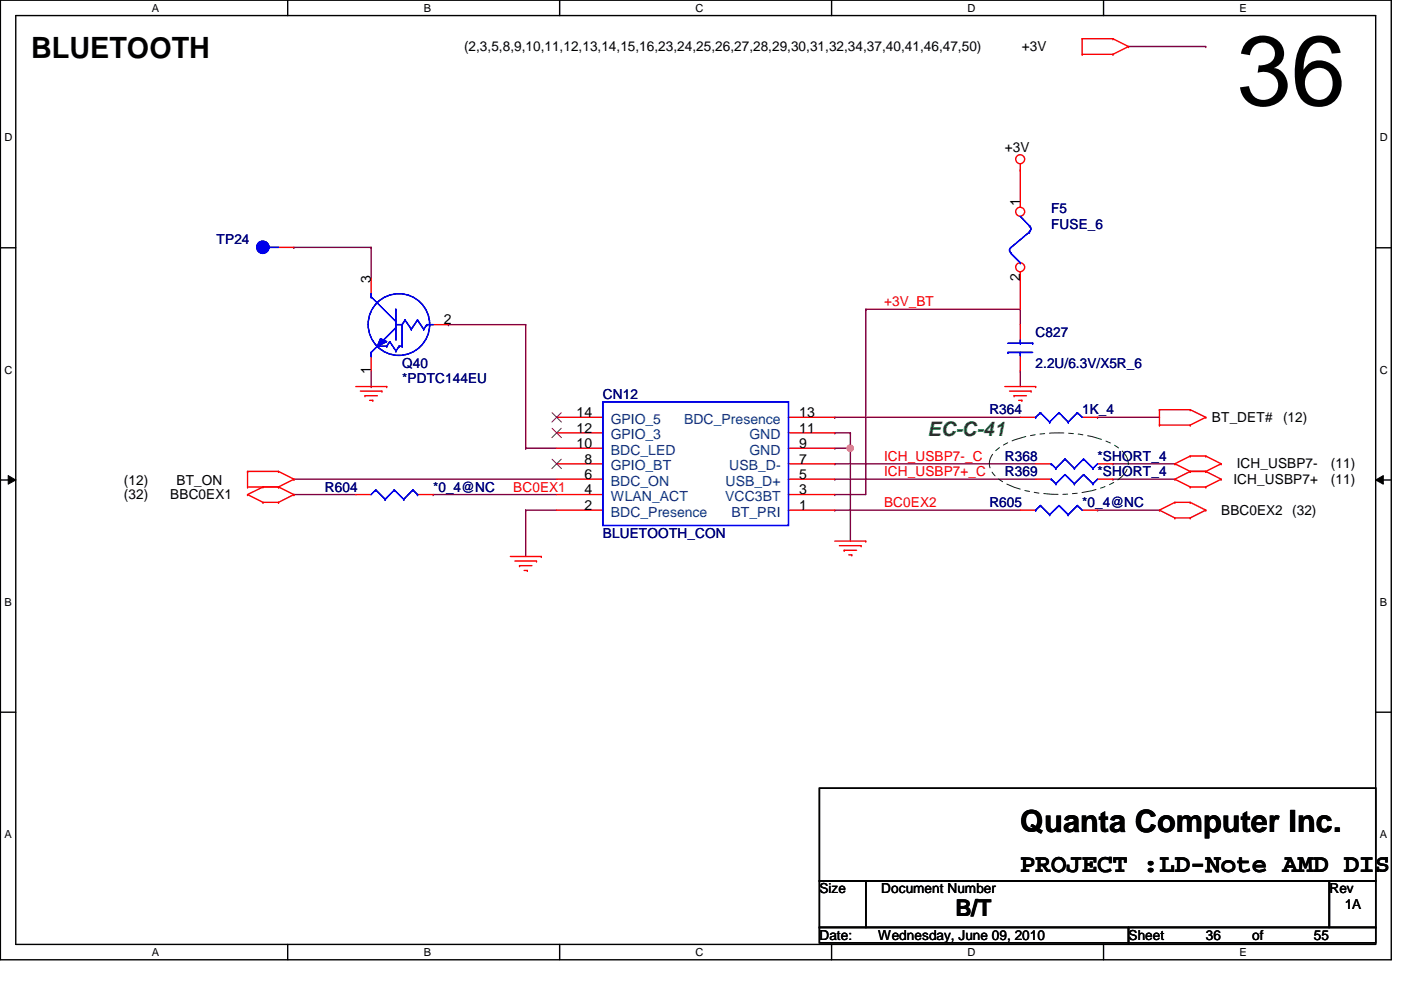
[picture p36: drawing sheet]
<svg xmlns="http://www.w3.org/2000/svg" width="297mm" height="210mm" viewBox="0 0 297 210" stroke-linecap="round" stroke-linejoin="round" font-family="sans-serif">
<defs><g id="words">
<text font-size="21" x="262.2" y="22.3">36</text>
<text font-size="6.5" x="216.3" y="176.4">Quanta Computer Inc.</text>
<text font-size="6.2" x="6.6" y="12.3">BLUETOOTH</text>
<text font-size="5.5" x="216.3" y="184.9">PROJECT :LD-Note AMD DIS</text>
<text font-size="4.9" x="202.6" y="194.3">B/T</text>
<text font-size="4.2" fill="#008000" x="196.7" y="92.4">EC-C-41</text>
<g font-size="3">
<text x="216.3" y="43.6" transform="rotate(-90 216.3 43.6)">1</text>
<text x="78.7" y="60" transform="rotate(-90 78.7 60)">3</text>
<text x="216.3" y="59.6" transform="rotate(-90 216.3 59.6)">2</text>
<text x="94.1" y="68.8">2</text>
<text x="78.7" y="79.3" transform="rotate(-90 78.7 79.3)">1</text>
<text x="122.3" y="88.4">14</text>
<text x="169.5" y="88.4">13</text>
<text x="122.3" y="95">10</text>
<text x="122.3" y="91.7">12</text>
<text x="169.5" y="95">9</text>
<text x="169.5" y="91.7">11</text>
<text x="123.9" y="101.6">6</text>
<text x="123.9" y="98.3">8</text>
<text x="169.5" y="101.6">5</text>
<text x="169.5" y="98.3">7</text>
<text x="123.9" y="104.8">4</text>
<text x="169.5" y="104.8">3</text>
<text x="123.9" y="108.1">2</text>
<text x="169.5" y="108.1">1</text>
</g>
<g font-size="3" fill="#004080">
<text x="129.5" y="89.8">GPIO_5</text>
<text x="145" y="89.8">BDC_Presence</text>
<text x="129.5" y="93.1">GPIO_3</text>
<text x="158.9" y="93.1">GND</text>
<text x="129.5" y="99.7">GPIO_BT</text>
<text x="129.5" y="96.4">BDC_LED</text>
<text x="154.6" y="99.7">USB_D-</text>
<text x="158.9" y="96.4">GND</text>
<text x="129.5" y="106.2">WLAN_ACT</text>
<text x="129.5" y="103">BDC_ON</text>
<text x="153.8" y="106.2">VCC3BT</text>
<text x="153.8" y="103">USB_D+</text>
<text x="129.5" y="109.5">BDC_Presence</text>
<text x="155.1" y="109.5">BT_PRI</text>
</g>
<g font-size="2.9">
<text x="98.4" y="10.8">(2,3,5,8,9,10,11,12,13,14,15,16,23,24,25,26,27,28,29,30,31,32,34,37,40,41,46,47,50)</text>
<text x="216.7" y="10.8">+3V</text>
<text x="213.1" y="32.1">+3V</text>
<text x="257" y="89.5">BT_DET#</text>
<text x="272" y="89.5">(12)</text>
<text x="262.2" y="99.3">ICH_USBP7-</text>
<text x="282.2" y="99.3">(11)</text>
<text x="26.3" y="102.9">(12)</text>
<text x="26.3" y="105.9">(32)</text>
<text x="36.1" y="105.9">BBC0EX1</text>
<text x="37.4" y="102.9">BT_ON</text>
<text x="261.5" y="102.6">ICH_USBP7+</text>
<text x="282.2" y="102.6">(11)</text>
<text x="258.9" y="109.1">BBC0EX2 (32)</text>
<text x="173.7" y="189.4">Size</text>
<text x="186.8" y="189.4">Document Number</text>
<text x="281.9" y="189.4">Rev</text>
<text x="285.1" y="192.7">1A</text>
<text x="173.7" y="199.3">Date:</text>
<text x="186.2" y="199.3">Wednesday, June 09, 2010</text>
<text x="239.3" y="199.3">Sheet</text>
<text x="255.6" y="199.3">36</text>
<text x="265.5" y="199.3">of</text>
<text x="278.6" y="199.3">55</text>
</g>
<g font-size="2.9" fill="#000080">
<text x="222.9" y="45.3">F5</text>
<text x="45.9" y="51.8">TP24</text>
<text x="222.9" y="48.5">FUSE_6</text>
<text x="219.6" y="71.5">C827</text>
<text x="85.3" y="78">Q40</text>
<text x="85.3" y="81.3">*PDTC144EU</text>
<text x="219.6" y="78">2.2U/6.3V/X5R_6</text>
<text x="127.8" y="84.6">CN12</text>
<text x="209.8" y="87.8">R364</text>
<text x="229.4" y="87.8">1K_4</text>
<text x="213.1" y="97.7">R368</text>
<text x="213.1" y="101">R369</text>
<text x="232.7" y="97.7">*SHORT_4</text>
<text x="232.7" y="101">*SHORT_4</text>
<text x="68.9" y="104.2">R604</text>
<text x="91.8" y="104.2">*0_4@NC</text>
<text x="209.8" y="107.5">R605</text>
<text x="229.4" y="107.5">*0_4@NC</text>
<text x="127.8" y="114">BLUETOOTH_CON</text>
</g>
<g font-size="2.9" fill="#f00">
<text x="187.4" y="64.9">+3V_BT</text>
<text x="187.4" y="97.7">ICH_USBP7-_C</text>
<text x="187.4" y="101">ICH_USBP7+_C</text>
<text x="108.8" y="104.2">BC0EX1</text>
<text x="187.4" y="107.5">BC0EX2</text>
</g>
<g font-size="2.3">
<text x="32.2" y="2.5">A</text>
<text x="89.8" y="2.5">B</text>
<text x="147.5" y="2.5">C</text>
<text x="205.1" y="2.5">D</text>
<text x="262.8" y="2.5">E</text>
<text x=".9" y="30">D</text>
<text x="292.5" y="30">D</text>
<text x=".9" y="79.2">C</text>
<text x="292.5" y="79.2">C</text>
<text x=".9" y="128.4">B</text>
<text x="292.5" y="128.4">B</text>
<text x=".9" y="177.7">A</text>
<text x="292.5" y="177.7">A</text>
<text x="32.2" y="202.6">A</text>
<text x="89.8" y="202.6">B</text>
<text x="147.5" y="202.6">C</text>
<text x="205.1" y="202.6">D</text>
<text x="262.8" y="202.6">E</text>
</g>
</g></defs>
<path d="M.1 0h294.9v203.5h-294.9zM3.3 3.3h288.4v196.9h-288.4z" fill="none" stroke="#000" stroke-width=".3"/>
<g fill="#fff">
<path d="M32.2 .4h1.5v2.6h-1.5z"/>
<path d="M32.2 200.6h1.5v2.6h-1.5z"/>
</g>
<path d="M61 0v3.3M61 200.2v3.3" fill="none" stroke="#000" stroke-width=".3"/>
<g fill="#fff">
<path d="M89.8 .4h1.6v2.6h-1.6z"/>
<path d="M89.8 200.6h1.6v2.6h-1.6z"/>
</g>
<path d="M118.7 0v3.3M118.7 200.2v3.3" fill="none" stroke="#000" stroke-width=".3"/>
<g fill="#fff">
<path d="M147.5 .4h1.6v2.6h-1.6z"/>
<path d="M147.5 200.6h1.6v2.6h-1.6z"/>
</g>
<path d="M176.3 0v3.3M176.3 200.2v3.3" fill="none" stroke="#000" stroke-width=".3"/>
<g fill="#fff">
<path d="M205.1 .4h1.7v2.6h-1.7z"/>
<path d="M205.1 200.6h1.7v2.6h-1.7z"/>
</g>
<path d="M234 0v3.3M234 200.2v3.3" fill="none" stroke="#000" stroke-width=".3"/>
<g fill="#fff">
<path d="M262.8 .4h1.5v2.6h-1.5z"/>
<path d="M262.8 200.6h1.5v2.6h-1.5z"/>
<path d="M.9 27.9h1.7v2.6h-1.7z"/>
<path d="M292.5 27.9h1.7v2.6h-1.7z"/>
<path d="M.9 77.1h1.7v2.6h-1.7z"/>
<path d="M292.5 77.1h1.7v2.6h-1.7z"/>
</g>
<path d="M.1 52.5h3.2M291.7 52.5h3.2" fill="none" stroke="#000" stroke-width=".3"/>
<g fill="#fff">
<path d="M.9 126.4h1.6v2.5h-1.6z"/>
<path d="M292.5 126.4h1.5v2.5h-1.5z"/>
</g>
<path d="M.1 101.8h3.2M291.7 101.8h3.2" fill="none" stroke="#000" stroke-width=".3"/>
<path d="M1.7 100.8l1.6 1-1.6 .9zM291.7 101.8l1.6-1v1.9z" fill="#000"/>
<path d="M1.7 100.8l1.6 1-1.6 .9zM291.7 101.8l1.6-1v1.9z" fill="none" stroke="#000" stroke-width=".21"/>
<g fill="#fff">
<path d="M.9 175.6h1.6v2.6h-1.6z"/>
<path d="M292.5 175.6h1.5v2.6h-1.5z"/>
</g>
<path d="M.1 151h3.2M291.7 151h3.2" fill="none" stroke="#000" stroke-width=".3"/>
<g fill="none" stroke="#800040" stroke-width=".3">
<path d="M111.5 95h.1M111.5 95h6.5M177 91.8h.1M177 95h.1M177 95h3.3M177 91.8h3.3M180.3 95h.1M180.3 95v19.7M62.3 101.6h.1M62.3 104.9h.1M62.3 101.6h55.7M62.3 104.9h13.1"/>
<path d="M91.8 104.9h.1M91.8 104.9h26.2M177 108.2h.1M177 108.2h39.3M232.7 108.2h.1M232.7 108.2h13.1"/>
</g>
<circle cx="180.2" cy="95" r=".64" fill="#f0f"/>
<circle cx="180.2" cy="95" r=".64" fill="none" stroke="#f0f" stroke-width=".3"/>
<g fill="none" stroke="#800040" stroke-width=".3">
<path d="M239.3 9.9h16.3M255.6 9.9h.1M62.3 52.5h.1M62.3 52.5h16.4M78.7 52.5h.1M78.7 52.5v6.5M78.7 78.7v3.3M95.1 68.8h.1M95.1 68.8h16.4M111.5 68.8h.1M111.5 68.8v26.2M183.6 65.6h.1"/>
<path d="M183.6 65.6v39.3h-6.6M183.6 65.6h32.7M216.3 65.6h.1M216.3 78.7h.1M216.3 65.6v3.2M216.3 78.7v3.3M78.7 82h.1M177 98.3h.1M177 88.5h.1M177 98.3h42.6M177 88.5h39.3M180.3 91.8h.1"/>
<path d="M180.3 91.8v3.2M232.7 88.5h.1M232.7 88.5h13.1M236 98.3h.1M236 98.3h13.1M111.5 108.2h.1M111.5 108.2h6.5M111.5 108.2v9.8M177 101.6h.1M177 104.9h.1M177 101.6h42.6M236 101.6h.1"/>
<path d="M236 101.6h13.1"/>
</g>
<g fill="none" stroke="#f00" stroke-width=".3">
<path d="M229.4 11.5h.1M229.4 8.2h.1M229.4 8.2h6.6M229.4 11.5h6.6M229.4 8.2v3.3M236 8.2h.1M236 11.5h.1M236 8.2l3.3 1.7M239.3 9.9h.1M239.3 9.9l-3.3 1.6M216.3 36.1h.1M216.3 34.8v1.3"/>
<path d="M59.1 52.5h3.2M52.5 99.9h.1M52.5 99.9v3.4M52.5 99.9h6.6M59.1 99.9h.1M59.1 99.9l3.2 1.7M75.4 82h6.6M76.4 82.9h4.6M77.4 83.9h.1M77.4 83.9h2.6M78.4 84.9h.6M79 84.9h.1"/>
<path d="M81 82.9h.1M82 82h.1M118 98.3h9.8M118 95h9.8M118 91.8h9.8M118 88.5h9.8M167.2 98.3h9.8M167.2 95h9.8M167.2 91.8h9.8M167.2 88.5h9.8M213.1 82h6.5M214 82.9h4.6"/>
<path d="M215 83.9h.1M215 83.9h2.6M216 84.9h.7M216.7 84.9h.1M218.6 82.9h.1M219.6 82h.1M219.6 98.3h3.3M232.7 98.3h3.3M245.8 86.9h.1M245.8 90.1h.1M245.8 86.9h6.5M245.8 86.9v3.2"/>
<path d="M245.8 90.1h6.5M249.1 98.3h.1M249.1 98.3l3.2 1.6M252.3 99.9h.1M252.3 96.7h.1M252.3 86.9h.1M252.3 90.1h.1M252.3 99.9h3.3M252.3 96.7l-3.2 1.6M252.3 96.7h3.3M252.3 99.9l-3.2 1.7M252.3 86.9l3.3 1.6"/>
<path d="M255.6 99.9h.1M255.6 96.7h.1M255.6 88.5h.1M255.6 96.7l3.3 1.6M255.6 99.9l3.3 1.7M255.6 88.5l-3.3 1.6M258.9 98.3h.1M258.9 98.3l-3.3 1.6M52.5 103.3h.1M52.5 104.9h.1M52.5 103.3h6.6M52.5 104.9l3.2 1.6"/>
<path d="M55.7 106.5h.1M55.7 103.3h.1M55.7 106.5h3.4M55.7 103.3l-3.2 1.6M59.1 103.3h.1M59.1 106.5h.1M59.1 103.3l3.2 1.6M62.3 101.6h.1M62.3 104.9h.1M62.3 101.6l-3.2 1.7M62.3 104.9l-3.2 1.6M108.2 118h6.6"/>
<path d="M109.2 119h4.5M110.1 119.9h.1M110.1 119.9h2.7M113.7 119h.1M114.8 118h.1M118 108.2h9.8M118 104.9h9.8M118 101.6h9.8M167.2 108.2h9.8M167.2 104.9h9.8M167.2 101.6h9.8M177 114.7h6.6"/>
<path d="M178 115.7h4.6M179 116.7h.1M179 116.7h2.6M180 117.6h.6M180.6 117.6h.1M182.6 115.7h.1M183.6 114.7h.1M245.8 108.2h.1M245.8 108.2l3.3 1.6M249.1 109.8h.1M249.1 106.5h.1M249.1 101.6h.1"/>
<path d="M249.1 106.5h3.2M249.1 109.8h3.2M249.1 106.5l-3.3 1.7M249.1 101.6l3.2 1.7M252.3 109.8h.1M252.3 106.5h.1M252.3 103.3h.1M252.3 103.3h3.3M252.3 106.5l3.3 1.7M255.6 108.2h.1M255.6 103.3h.1M255.6 108.2l-3.3 1.6"/>
<path d="M258.9 101.6h.1M258.9 101.6l-3.3 1.7M111.1 120.9h.7M111.8 120.9h.1"/>
<circle cx="216.3" cy="33.8" r=".95"/>
</g>
<path d="M173.7 167.1h118v19.7h-118zM173.7 186.8h9.9v9.8h-9.9zM173.7 196.6h65.6v3.3h-65.6zM183.6 186.8h98.3v9.8h-98.3zM239.3 196.6h52.4v3.3h-52.4zM281.9 186.8h9.8v9.8h-9.8z" fill="none" stroke="#000" stroke-width=".3"/>
<path d="M211.2 95.4a18.1 18.1 0 0 1 9.9-3.4 27.1 27.1 0 0 1 14.9 2.2 5.2 5.2 0 0 1 3.2 4.1 5.2 5.2 0 0 1-3.2 4.1 28.6 28.6 0 0 1-19.4 1.4 10.8 10.8 0 0 1-6.5-4 3.4 3.4 0 0 1 1.1-4.4z" fill="none" stroke="#004000" stroke-width=".21" stroke-dasharray="3 1 1 1 1 1"/>
<path d="M117 97.4l2 2M117 90.8l2 2M117 87.5l2 2M119 97.4l-2 2M119 90.8l-2 2M119 87.5l-2 2" fill="none" stroke="#804000" stroke-width=".21"/>
<g fill="none" stroke="#00f" stroke-width=".3">
<path d="M127.8 85.2h39.4v26.2h-39.4zM222.9 98.3h.1M222.9 98.3l1 1M223.9 99.3h.1M225.8 97.3h.1M225.8 97.3l2 2M225.8 97.3l-1.9 2M227.8 99.3h.1M229.7 97.3h.1M229.7 97.3l2 2M229.7 97.3l-1.9 2M231.7 99.3h.1"/>
<path d="M232.7 98.3l-1 1"/>
</g>
<circle cx="55.7" cy="52.4" r="1.3" fill="#00f"/>
<g fill="none" stroke="#00f" stroke-width=".3">
<path d="M57.1 52.5h.1M57.1 52.5h2"/>
<circle cx="55.7" cy="52.4" r="1.3"/>
</g>
<circle cx="55.7" cy="52.4" r="1.3" fill="#00f"/>
<g fill="none" stroke="#00f" stroke-width=".3">
<path d="M57.1 52.5h.1M57.1 52.5h2M219.6 88.5h.1M220.6 87.5h.1M220.6 87.5l1.9 2M220.6 87.5l-1 1M222.5 89.5h.1M224.5 87.5h.1M224.5 87.5l2 2M224.5 87.5l-2 2M226.5 89.5h.1M228.4 87.5h.1"/>
<path d="M228.4 87.5l1 1M228.4 87.5l-1.9 2M219.6 108.2h.1M220.6 107.2h.1M220.6 107.2l1.9 1.9M220.6 107.2l-1 1M222.5 109.1h.1M222.9 101.6h.1M222.9 101.6l1 1M223.9 102.6h.1M224.5 107.2h.1M224.5 107.2l2 1.9"/>
<path d="M224.5 107.2l-2 1.9M225.8 100.6h.1M225.8 100.6l2 2M225.8 100.6l-1.9 2M226.5 109.1h.1M227.8 102.6h.1M228.4 107.2h.1M228.4 107.2l1 1M228.4 107.2l-1.9 1.9M229.7 100.6h.1M229.7 100.6l2 2M229.7 100.6l-1.9 2"/>
<path d="M231.7 102.6h.1M232.7 101.6l-1 1"/>
<circle cx="55.7" cy="52.4" r="1.3"/>
</g>
<path d="M216.3 88.5h3.3M229.4 88.5h3.3M216.3 108.2h3.3M219.6 101.6h3.3M229.4 108.2h3.3M232.7 101.6h3.3" fill="none" stroke="#f00" stroke-width=".3"/>
<circle cx="216.3" cy="44.9" r=".95" fill="#fff"/>
<g fill="none" stroke="#f00" stroke-width=".3">
<path d="M216.3 36.1v7.8"/>
<circle cx="216.3" cy="44.9" r=".95"/>
</g>
<circle cx="216.3" cy="56.7" r=".95" fill="#fff"/>
<g fill="none" stroke="#f00" stroke-width=".3">
<path d="M78.7 59v3.3M216.3 57.7v7.9M78.7 75.4v3.3M91.8 68.8h3.3M216.3 68.8v3.3M216.3 75.4v3.3M75.4 104.9h3.3M88.5 104.9h3.3"/>
<circle cx="216.3" cy="56.7" r=".95"/>
</g>
<g fill="none" stroke="#00f" stroke-width=".3">
<path d="M214.4 53.8l1.9 1.9M216.3 55.7h.1M216.3 45.9l2 2M218.3 47.9h.1M218.3 49.2h.1M218.3 47.8l.3 .7-.4 .6M218.3 49.2l-3.9 3.3a.63 .63 0 0 0-.4 .6 .63 .63 0 0 0 .4 .5M213.7 74.7h.1M213.7 72.8h5.2M213.7 74.7h5.2M216.3 74.7h.1M216.3 72.8h.1"/>
<path d="M216.3 72.1v.7M216.3 74.7v.7M218.9 72.8h.1M79.7 103.9h.1M79.7 103.9l-1 1M79.7 103.9l2 2M81.7 105.9h.1M83.6 103.9h.1M83.6 103.9l-1.9 2M83.6 103.9l2 2M85.6 105.9h.1M87.5 103.9h.1"/>
<path d="M87.5 103.9l-1.9 2M87.5 103.9l1 1M88.5 104.9h.1"/>
</g>
<path d="M80.7 71.8l1.3 .6-2 1z" fill="#00f"/>
<g fill="none" stroke="#00f" stroke-width=".3">
<path d="M78.7 75.4h.1M78.7 74.7h.1M78.7 62.9h.1M78.7 62.3h.1M78.7 62.3v.6M78.7 74.7v.7M78.7 62.9l5.2 5.3M80 73.4h.1M80 73.4l-1.3 1.3M80 73.4h2M80.7 71.8l1.3 .6-2 1zM81.3 72.1h.1"/>
<path d="M82 73.4h.1M82.6 72.4h.1M82.6 72.4l1.3 2M82.6 72.4l-.6 1M83.9 68.8h.1M83.9 65.6h.1M83.9 74.4h.1M83.9 68.8h1.4M83.9 65.6v6.5M83.9 69.5l-2.6 2.6M84.6 73.4h.1M84.6 73.4h.7"/>
<path d="M84.6 73.4l-.7 1M85.3 68.8h.1M85.3 73.4h.1M85.3 68.8v4.6M85.9 67.9h.1M85.9 67.9l1.3 1.9M85.9 67.9l-.6 .9M87.2 69.8h.1M88.5 67.9h.1M88.5 67.9l1.3 1.9M88.5 67.9l-1.3 1.9M89.8 69.8h.1"/>
<path d="M90.5 68.8h.1M90.5 68.8h1.3M90.5 68.8l-.7 1"/>
<circle cx="84.6" cy="68.8" r="6.5"/>
</g>
<path d="M80.7 71.8l1.3 .6-2 1z" fill="#00f"/>
<g fill="none" stroke="#00f" stroke-width=".3">
<path d="M78.7 75.4h.1M78.7 74.7h.1M78.7 62.9h.1M78.7 62.3h.1M78.7 62.3v.6M78.7 74.7v.7M78.7 62.9l5.2 5.3M80 73.4h.1M80 73.4l-1.3 1.3M80 73.4h2M80.7 71.8l1.3 .6-2 1zM81.3 72.1h.1"/>
<path d="M82 73.4h.1M82.6 72.4h.1M82.6 72.4l1.3 2M82.6 72.4l-.6 1M83.9 68.8h.1M83.9 65.6h.1M83.9 74.4h.1M83.9 68.8h1.4M83.9 65.6v6.5M83.9 69.5l-2.6 2.6M84.6 73.4h.1M84.6 73.4h.7"/>
<path d="M84.6 73.4l-.7 1M85.3 68.8h.1M85.3 73.4h.1M85.3 68.8v4.6M85.9 67.9h.1M85.9 67.9l1.3 1.9M85.9 67.9l-.6 .9M87.2 69.8h.1M88.5 67.9h.1M88.5 67.9l1.3 1.9M88.5 67.9l-1.3 1.9M89.8 69.8h.1"/>
<path d="M90.5 68.8h.1M90.5 68.8h1.3M90.5 68.8l-.7 1"/>
<circle cx="84.6" cy="68.8" r="6.5"/>
</g>
<circle cx="180.2" cy="95" r=".64" fill="#f0f"/>
<circle cx="180.2" cy="95" r=".64" fill="none" stroke="#f0f" stroke-width=".3"/>
<use href="#words"/>
</svg>
